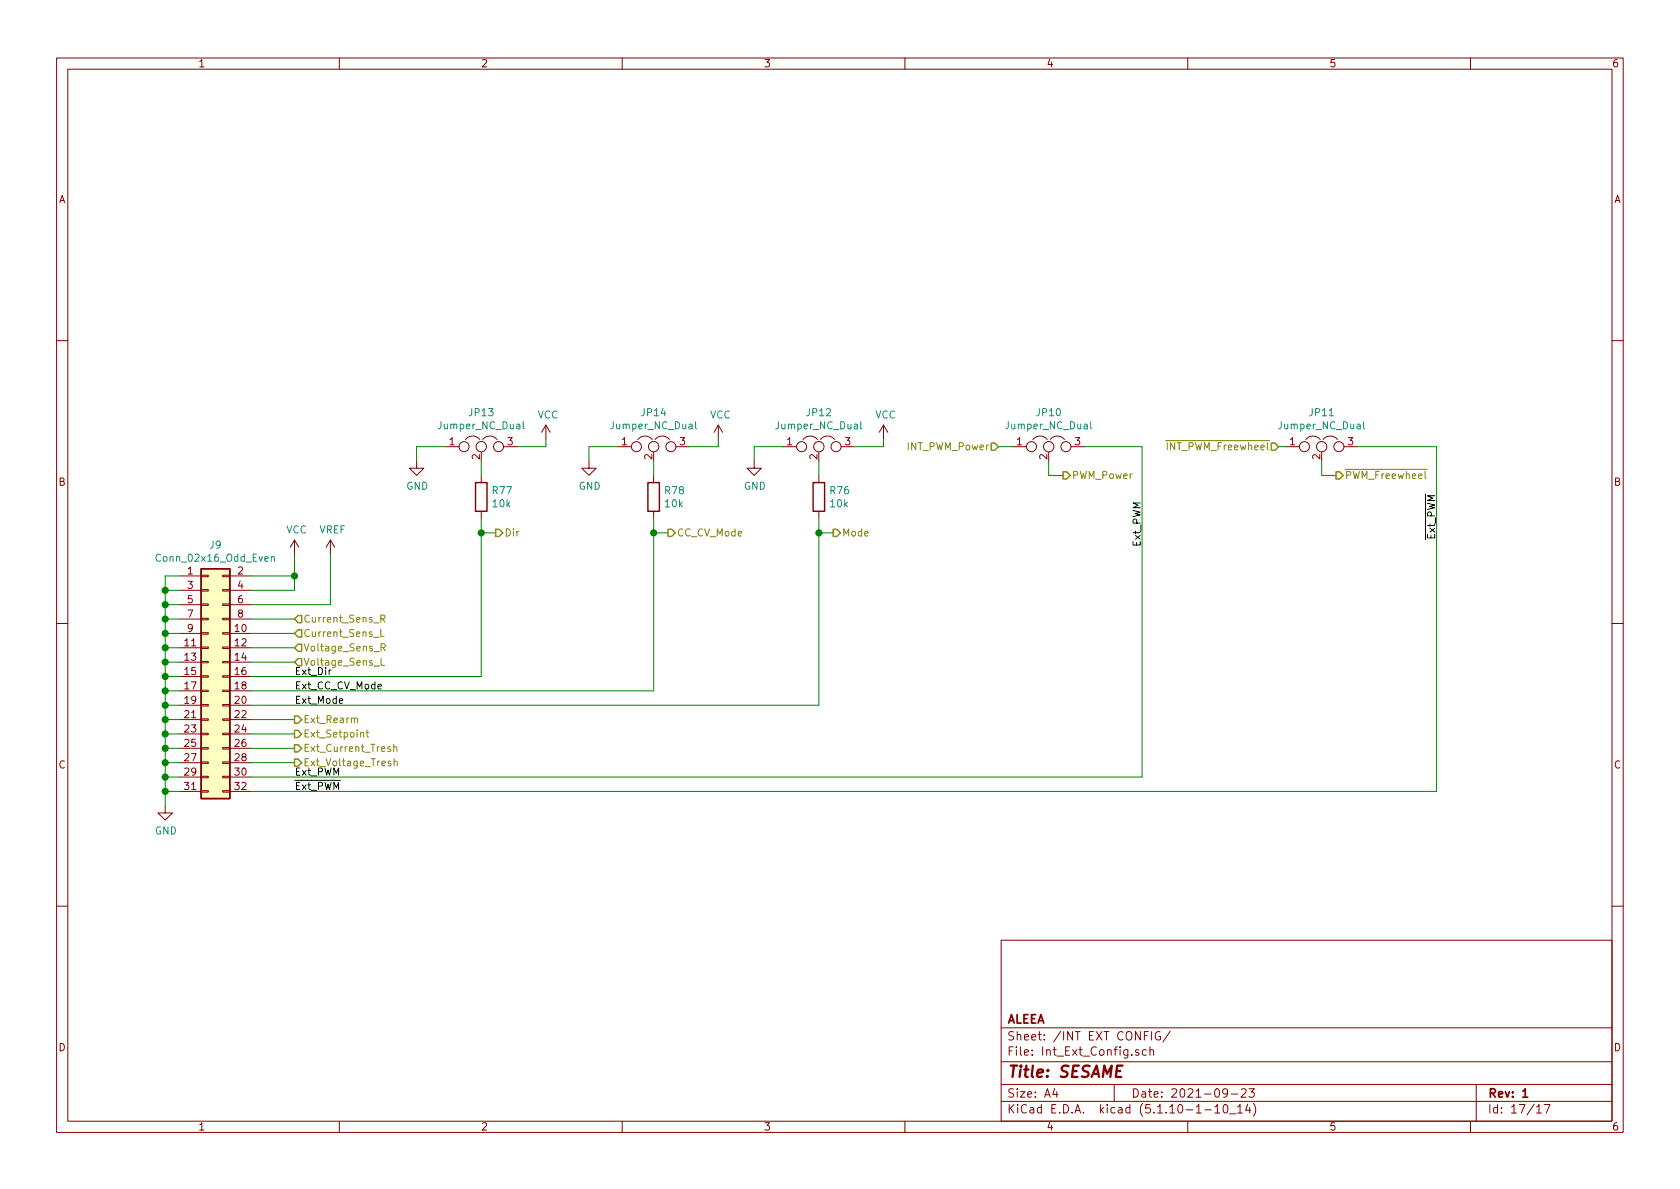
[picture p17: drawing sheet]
<svg xmlns="http://www.w3.org/2000/svg" width="297mm" height="210mm" viewBox="0 0 297 210" stroke-linecap="round" stroke-linejoin="round" font-family="sans-serif">
<defs><g id="words">
<text font-size="2.8" fill="#840000" x="178" y="190.5">Title: SESAME</text>
<g font-size="2.1" fill="#840000">
<text x="178" y="184">Sheet: /INT EXT CONFIG/</text>
<text x="178" y="181">ALEEA</text>
<text x="178" y="186.7">File: Int_Ext_Config.sch</text>
<text x="178" y="196.9">KiCad E.D.A. kicad (5.1.10-1-10_14)</text>
<text x="178" y="194.1">Size: A4</text>
<text x="200" y="194.1">Date: 2021-09-23</text>
<text x="263" y="194.1">Rev: 1</text>
<text x="263" y="196.9">Id: 17/17</text>
</g>
<g font-size="1.8" fill="#840000">
<text x="35" y="11.9">1</text>
<text x="85" y="11.9">2</text>
<text x="135" y="11.9">3</text>
<text x="185" y="11.9">4</text>
<text x="235" y="11.9">5</text>
<text x="285" y="11.9">6</text>
<text x="10.4" y="35.9">A</text>
<text x="285.4" y="35.9">A</text>
<text x="79.5" y="78.7">1</text>
<text x="84.8" y="81.2" transform="rotate(-90 84.8 81.2)">2</text>
<text x="89.7" y="78.7">3</text>
<text x="109.9" y="78.7">1</text>
<text x="115.3" y="81.2" transform="rotate(-90 115.3 81.2)">2</text>
<text x="120.2" y="78.7">3</text>
<text x="139.1" y="78.7">1</text>
<text x="144.5" y="81.2" transform="rotate(-90 144.5 81.2)">2</text>
<text x="149.4" y="78.7">3</text>
<text x="179.8" y="78.7">1</text>
<text x="185.2" y="81.2" transform="rotate(-90 185.2 81.2)">2</text>
<text x="190.1" y="78.7">3</text>
<text x="228" y="78.7">1</text>
<text x="233.4" y="81.2" transform="rotate(-90 233.4 81.2)">2</text>
<text x="238.3" y="78.7">3</text>
<text x="10.4" y="85.9">B</text>
<text x="285.4" y="85.9">B</text>
<text x="33.2" y="101.6">1</text>
<text x="42.1" y="101.6">2</text>
<text x="33.2" y="104.1">3</text>
<text x="33.2" y="106.7">5</text>
<text x="42.1" y="104.1">4</text>
<text x="42.1" y="106.7">6</text>
<text x="33.2" y="109.2">7</text>
<text x="33.2" y="111.8">9</text>
<text x="41.6" y="111.8">10</text>
<text x="42.1" y="109.2">8</text>
<text x="32.7" y="114.3">11</text>
<text x="32.7" y="116.8">13</text>
<text x="32.7" y="119.4">15</text>
<text x="41.6" y="114.3">12</text>
<text x="41.6" y="116.8">14</text>
<text x="41.6" y="119.4">16</text>
<text x="32.7" y="121.9">17</text>
<text x="32.7" y="124.5">19</text>
<text x="41.6" y="121.9">18</text>
<text x="41.6" y="124.5">20</text>
<text x="32.7" y="127">21</text>
<text x="32.7" y="129.5">23</text>
<text x="41.6" y="127">22</text>
<text x="41.6" y="129.5">24</text>
<text x="10.4" y="135.9">C</text>
<text x="32.7" y="132.1">25</text>
<text x="32.7" y="134.6">27</text>
<text x="32.7" y="137.2">29</text>
<text x="41.6" y="132.1">26</text>
<text x="41.6" y="134.6">28</text>
<text x="41.6" y="137.2">30</text>
<text x="285.4" y="135.9">C</text>
<text x="32.7" y="139.7">31</text>
<text x="41.6" y="139.7">32</text>
<text x="10.4" y="185.9">D</text>
<text x="285.4" y="185.9">D</text>
<text x="35" y="199.9">1</text>
<text x="85" y="199.9">2</text>
<text x="135" y="199.9">3</text>
<text x="185" y="199.9">4</text>
<text x="235" y="199.9">5</text>
<text x="285" y="199.9">6</text>
</g>
<g font-size="1.8" fill="#008484">
<text x="77.7" y="75.9">Jumper_NC_Dual</text>
<text x="83" y="73.6">JP13</text>
<text x="95" y="74">VCC</text>
<text x="108.2" y="75.9">Jumper_NC_Dual</text>
<text x="113.5" y="73.6">JP14</text>
<text x="125.5" y="74">VCC</text>
<text x="137.4" y="75.9">Jumper_NC_Dual</text>
<text x="142.7" y="73.6">JP12</text>
<text x="154.7" y="74">VCC</text>
<text x="178.1" y="75.9">Jumper_NC_Dual</text>
<text x="183.4" y="73.6">JP10</text>
<text x="226.3" y="75.9">Jumper_NC_Dual</text>
<text x="231.6" y="73.6">JP11</text>
<text x="71.8" y="86.6">GND</text>
<text x="87.1" y="87.4">R77</text>
<text x="87.2" y="89.7">10k</text>
<text x="102.3" y="86.6">GND</text>
<text x="117.6" y="87.4">R78</text>
<text x="117.7" y="89.7">10k</text>
<text x="131.5" y="86.6">GND</text>
<text x="146.8" y="87.4">R76</text>
<text x="146.9" y="89.7">10k</text>
<text x="50.6" y="94.3">VCC</text>
<text x="56.4" y="94.3">VREF</text>
<text x="28" y="99.3">Conn_02x16_Odd_Even</text>
<text x="37.1" y="97">J9</text>
<text x="27.4" y="147.6">GND</text>
</g>
<g font-size="1.8" fill="#848400">
<text x="160.6" y="79.6">INT_PWM_Power</text>
<text x="206.8" y="79.6">INT_PWM_Freewheel</text>
<text x="189.5" y="84.7">PWM_Power</text>
<text x="237.7" y="84.7">PWM_Freewheel</text>
<text x="89.2" y="94.9">Dir</text>
<text x="119.6" y="94.9">CC_CV_Mode</text>
<text x="148.8" y="94.9">Mode</text>
<text x="53.6" y="112.6">Current_Sens_L</text>
<text x="53.6" y="110.1">Current_Sens_R</text>
<text x="53.6" y="115.2">Voltage_Sens_R</text>
<text x="53.6" y="130.4">Ext_Setpoint</text>
<text x="53.6" y="127.9">Ext_Rearm</text>
<text x="53.6" y="133">Ext_Current_Tresh</text>
<text x="53.6" y="135.5">Ext_Voltage_Tresh</text>
</g>
<g font-size="1.8">
<text x="253.7" y="95.5" transform="rotate(-90 253.7 95.5)">Ext_PWM</text>
<text x="201.7" y="96.8" transform="rotate(-90 201.7 96.8)">Ext_PWM</text>
<text x="52.1" y="119.4">Ext_Dir</text>
<text x="53.6" y="117.7">Voltage_Sens_L</text>
<text x="52.1" y="124.5">Ext_Mode</text>
<text x="52.1" y="121.9">Ext_CC_CV_Mode</text>
<text x="52.1" y="137.2">Ext_PWM</text>
<text x="52.1" y="139.7">Ext_PWM</text>
</g>
</g></defs>
<g fill="none" stroke="#840000" stroke-width=".18">
<path d="M10 10.3h277v189.9h-277zM12 12.2h273v186.1h-273zM60 10.3v1.9M110 10.3v1.9M160 10.3v1.9M210 10.3v1.9M260 10.3v1.9M10 60.2h2M78.7 79h2.5M82.3 77.7a1.62 1.62 0 0 1 2.5 0M85.3 77.7a1.62 1.62 0 0 1 2.6 0M89 79h2.4"/>
<path d="M96.5 75.2l-.7 1.2M96.5 75.2v2.5M96.5 75.2l.8 1.2M109.2 79h2.4M112.8 77.7a1.62 1.62 0 0 1 2.5 0M115.8 77.7a1.62 1.62 0 0 1 2.6 0M119.5 79h2.4M127 75.2l-.8 1.2M127 75.2v2.5M127 75.2l.8 1.2M138.4 79h2.4M142 77.7a1.62 1.62 0 0 1 2.5 0"/>
<path d="M145 77.7a1.62 1.62 0 0 1 2.6 0M148.7 79h2.4M156.2 75.2l-.8 1.2M156.2 75.2v2.5M156.2 75.2l.8 1.2M179.1 79h2.4M182.6 77.7a1.62 1.62 0 0 1 2.6 0M185.7 77.7a1.62 1.62 0 0 1 2.5 0M189.4 79h2.4M227.3 79h2.4M230.9 77.7a1.62 1.62 0 0 1 2.5 0M233.9 77.7a1.62 1.62 0 0 1 2.6 0"/>
<path d="M237.6 79h2.4M285 60.2h2M52.1 95.5l-.8 1.3M52.1 95.5v2.5M52.1 95.5l.7 1.3M58.4 95.5l-.7 1.3M58.4 95.5v2.5M58.4 95.5l.8 1.3M73.7 81.5v1.3h1.2l-1.2 1.3-1.3-1.3h1.3M85.1 84.1v1.2M85.1 90.4v1.3M104.1 81.5v1.3h1.3l-1.3 1.3-1.2-1.3h1.2"/>
<path d="M115.6 84.1v1.2M115.6 90.4v1.3M133.3 81.5v1.3h1.3l-1.3 1.3-1.2-1.3h1.2M144.8 84.1v1.2M144.8 90.4v1.3M10 110.3h2M31.7 101.8h3.9M31.7 112h3.9M31.7 114.5h3.9M31.7 117.1h3.9M31.7 119.6h3.9M31.7 104.4h3.9"/>
<path d="M31.7 106.9h3.9M31.7 109.5h3.9M35.6 119.5h1.2v.3h-1.2zM35.6 117h1.2v.2h-1.2zM35.6 114.4h1.2v.3h-1.2zM35.6 111.9h1.2v.2h-1.2zM35.6 109.3h1.2v.3h-1.2zM35.6 106.8h1.2v.3h-1.2zM35.6 104.3h1.2v.2h-1.2zM35.6 101.7h1.2v.3h-1.2zM39.4 119.5h1.2v.3h-1.2zM39.4 117h1.2v.2h-1.2z"/>
<path d="M39.4 114.4h1.2v.3h-1.2zM39.4 111.9h1.2v.2h-1.2zM39.4 109.3h1.2v.3h-1.2zM39.4 106.8h1.2v.3h-1.2zM39.4 104.3h1.2v.2h-1.2zM39.4 101.7h1.2v.3h-1.2zM40.6 101.8h3.8M40.6 112h3.8M40.6 114.5h3.8M40.6 117.1h3.8M40.6 119.6h3.8M40.6 104.4h3.8"/>
<path d="M40.6 106.9h3.8M40.6 109.5h3.8M285 110.3h2M31.7 122.2h3.9M31.7 124.7h3.9M31.7 127.2h3.9M31.7 129.8h3.9M31.7 132.3h3.9M31.7 134.9h3.9M31.7 137.4h3.9M31.7 139.9h3.9M35.6 139.8h1.2v.3h-1.2z"/>
<path d="M35.6 137.3h1.2v.2h-1.2zM35.6 134.7h1.2v.3h-1.2zM35.6 132.2h1.2v.3h-1.2zM35.6 129.7h1.2v.2h-1.2zM35.6 127.1h1.2v.3h-1.2zM35.6 124.6h1.2v.2h-1.2zM35.6 122h1.2v.3h-1.2zM39.4 139.8h1.2v.3h-1.2zM39.4 137.3h1.2v.2h-1.2zM39.4 134.7h1.2v.3h-1.2zM39.4 132.2h1.2v.3h-1.2zM39.4 129.7h1.2v.2h-1.2z"/>
<path d="M39.4 127.1h1.2v.3h-1.2zM39.4 124.6h1.2v.2h-1.2zM39.4 122h1.2v.3h-1.2zM40.6 122.2h3.8M40.6 124.7h3.8M40.6 127.2h3.8M40.6 129.8h3.8M40.6 132.3h3.8M40.6 134.9h3.8M40.6 137.4h3.8M40.6 139.9h3.8M29.2 142.5v1.3h1.3l-1.3 1.2-1.3-1.2h1.3"/>
<path d="M10 160.2h2M177 166.3h108v32h-108zM285 160.2h2M60 198.3v1.9M110 198.3v1.9M160 198.3v1.9M177 194.8h108M177 191.8h108M177 187.8h108M177 181.8h108M186.5 192.5l-.4 1h1M186.8 193v1"/>
<path d="M197 191.8v3M201.3 185.7l-.3-.1-.2 .2v.2l.5 .2v.3h-.5M202.7 185.7l-.4-.1-.3 .3 .1 .6h.6M203.3 185.7l.3-.1 .3 .1 .1 .9M203.3 185.1v1.5M203.6 182.4v1.5M205.1 182.5a.73 .73 0 0 0-.9 .5 .73 .73 0 0 0 .5 .9l.5-.1v-.5h-.3M206.9 182.3l-1.3 2M210 198.3v1.9M213 196.3h1.2M214.8 195.8l.4-.5v1.5M214.8 196.8h.9"/>
<path d="M216.4 195.5l.3-.2a.94 .94 0 0 1 0 1.5l-.4-.3v-.6zM217 193.2l-.1 .2a.48 .48 0 0 1-.6-.1v-.6a.48 .48 0 0 1 .6-.1l.1 .1a1.19 1.19 0 0 1-.2 1.2l-.5 .1M217.4 197h1.1M217.7 193.5h1.1M218.8 195.8l.5-.5v1.5M218.8 196.8h.9M219.5 192.7l.2-.2h.3l.3 .2v.3v.2l-.9 .8h.9M220.6 195.2l-.4 1.1h1M220.8 192.5h1l-.5 .6 .4 .1v.7l-.2 .1-.7-.1M221 195.8v1M221.6 195.1a1.71 1.71 0 0 1 0 2.3M260 198.3v1.9"/>
<path d="M261 191.8v6.5M271.7 195.8l.4-.5v1.5M271.7 196.8h.8M273 195.3h1l-.6 1.5"/>
<circle cx="82" cy="79" r=".89"/>
<circle cx="85.1" cy="79" r=".91"/>
<circle cx="88.1" cy="79" r=".89"/>
<circle cx="112.5" cy="79" r=".89"/>
<circle cx="115.6" cy="79" r=".91"/>
<circle cx="118.6" cy="79" r=".89"/>
<circle cx="141.7" cy="79" r=".89"/>
<circle cx="144.8" cy="79" r=".91"/>
<circle cx="147.8" cy="79" r=".89"/>
<circle cx="182.4" cy="79" r=".89"/>
<circle cx="185.4" cy="79" r=".91"/>
<circle cx="188.5" cy="79" r=".89"/>
<circle cx="230.6" cy="79" r=".89"/>
<circle cx="233.7" cy="79" r=".91"/>
<circle cx="236.7" cy="79" r=".89"/>
</g>
<path d="M269.2 193l.5-.5v1.5M269.2 194h.9" fill="none" stroke="#840000" stroke-width=".3"/>
<path d="M92.5 74.6v1.1l.2 .1M123 74.6v1.1l.2 .1M152.2 74.6v1.1l.2 .1M192.8 74.6v1.1l.2 .1M241.1 74.6v1.1l.2 .1M48 98.5l.2-.1 .3 .1v.8M48 98.4v.9" fill="none" stroke="#008484" stroke-width=".18"/>
<path d="M84.1 85.3h2v5.1h-2zM114.6 85.3h2v5.1h-2zM143.8 85.3h2v5.1h-2zM35.6 100.6h5v40.6h-5z" fill="none" stroke="#840000" stroke-width=".25"/>
<path d="M35.6 100.6h5v40.6h-5z" fill="#ffffc2" stroke="#ffffc2" stroke-width=".18"/>
<g fill="none" stroke="#008400" stroke-width=".18">
<path d="M78.7 79h-5v2.5M96.5 77.7v1.3h-5.1M109.2 79h-5.1v2.5M127 77.7v1.3h-5.1M138.4 79h-5.1v2.5M156.2 77.7v1.3h-5.1M176.5 79h2.6M191.8 79h10.1v58.4h-157.5M226.1 79h1.2M240 79h14v60.9h-209.6M52.1 98v6.4h-7.7M58.4 98v8.9h-14"/>
<path d="M85.1 91.7v27.9h-40.7M85.1 94.2h2.5M85.1 81.5v2.6M115.6 91.7v30.5h-71.2M115.6 94.2h2.5M115.6 81.5v2.6M144.8 91.7v33h-100.4M144.8 81.5v2.6M144.8 94.2h2.5M185.4 81.5v2.6h2.6M233.7 81.5v2.6h2.5M29.2 119.6h2.5"/>
<path d="M29.2 112h2.5M29.2 114.5h2.5M29.2 117.1h2.5M29.2 109.5h2.5M29.2 106.9h2.5M29.2 104.4h2.5M31.7 101.8h-2.5v40.7M44.4 101.8h7.7M44.4 112h7.7M44.4 114.5h7.7M44.4 117.1h7.7M44.4 109.5h7.7"/>
<path d="M29.2 139.9h2.5M29.2 137.4h2.5M29.2 122.2h2.5M29.2 124.7h2.5M29.2 127.2h2.5M29.2 129.8h2.5M29.2 132.3h2.5M29.2 134.9h2.5M44.4 127.2h7.7M44.4 129.8h7.7M44.4 132.3h7.7M44.4 134.9h7.7"/>
</g>
<g fill="none" stroke="#848400" stroke-width=".18">
<path d="M206.1 77.9h.6M251.7 83h.6M252 83.4v1l.1 .2M67.3 111.3v1.3h.6M67.3 109.4l.7-.1v-.4l-.2-.1h-.5v1.2M67.4 116.4v1.2h.6M67.4 114.5l.6-.1 .1-.1-.1-.3-.1-.2h-.5v1.3M67.6 109.4l.4 .6M67.7 114.5l.4 .6M62.7 127.1l.1-.1h.3l.1 .8M63.8 129.6l.1-.1 .3 .1 .1 .7M64.7 129.5h.5"/>
<path d="M64.9 129.1v1.1l.3 .1M69 132.1l-.3-.1-.2 .2 .1 .2 .4 .1v.3h-.5M69.6 132.2l.2-.2 .3 .1 .1 .8M69.6 131.6v1.3M69.7 134.7l.2-.1h.3v.8M69.7 134.2v1.2"/>
</g>
<g fill="none" stroke="#848400" stroke-width=".25">
<path d="M175.3 78.4h.6l.6 .6-.6 .6h-.6zM224.8 78.4h.6l.7 .6-.7 .6h-.6zM87.6 93.6h.7l.6 .6-.6 .7h-.7zM118.1 93.6h.6l.7 .6-.7 .7h-.6zM147.3 93.6h.7l.6 .6-.6 .7h-.7zM188 83.4h.6l.6 .7-.6 .6h-.6zM236.2 83.4h.7l.6 .7-.6 .6h-.7zM52.7 111.4h.6v1.2h-.6l-.6-.6zM52.7 116.5h.6v1.2h-.6l-.6-.6zM52.7 108.8h.6v1.3h-.6l-.6-.6zM52.7 113.9h.6v1.3h-.6l-.6-.7zM52.1 129.2h.6l.6 .6-.6 .6h-.6z"/>
<path d="M52.1 131.7h.6l.6 .6-.6 .7h-.6zM52.1 134.2h.6l.6 .7-.6 .6h-.6zM52.1 126.6h.6l.6 .6-.6 .7h-.6z"/>
</g>
<path d="M60 123.9l.6-.1-.1-.2-.3-.1-.2 .2v.6h.5" fill="none" stroke="#000" stroke-width=".18"/>
<g fill="#008400" stroke="#008400" stroke-width=".25">
<circle cx="29.2" cy="132.3" r=".51"/>
<circle cx="144.8" cy="94.2" r=".51"/>
<circle cx="29.2" cy="129.8" r=".51"/>
<circle cx="29.2" cy="127.2" r=".51"/>
<circle cx="29.2" cy="124.7" r=".51"/>
<circle cx="29.2" cy="134.9" r=".51"/>
<circle cx="29.2" cy="137.4" r=".51"/>
<circle cx="29.2" cy="122.2" r=".51"/>
<circle cx="29.2" cy="119.6" r=".51"/>
<circle cx="85.1" cy="94.2" r=".51"/>
<circle cx="115.6" cy="94.2" r=".51"/>
<circle cx="29.2" cy="117.1" r=".51"/>
<circle cx="29.2" cy="114.5" r=".51"/>
<circle cx="29.2" cy="112" r=".51"/>
<circle cx="29.2" cy="109.5" r=".51"/>
<circle cx="29.2" cy="139.9" r=".51"/>
<circle cx="52.1" cy="101.8" r=".51"/>
<circle cx="29.2" cy="106.9" r=".51"/>
<circle cx="29.2" cy="104.4" r=".51"/>
</g>
<use href="#words"/>
</svg>
